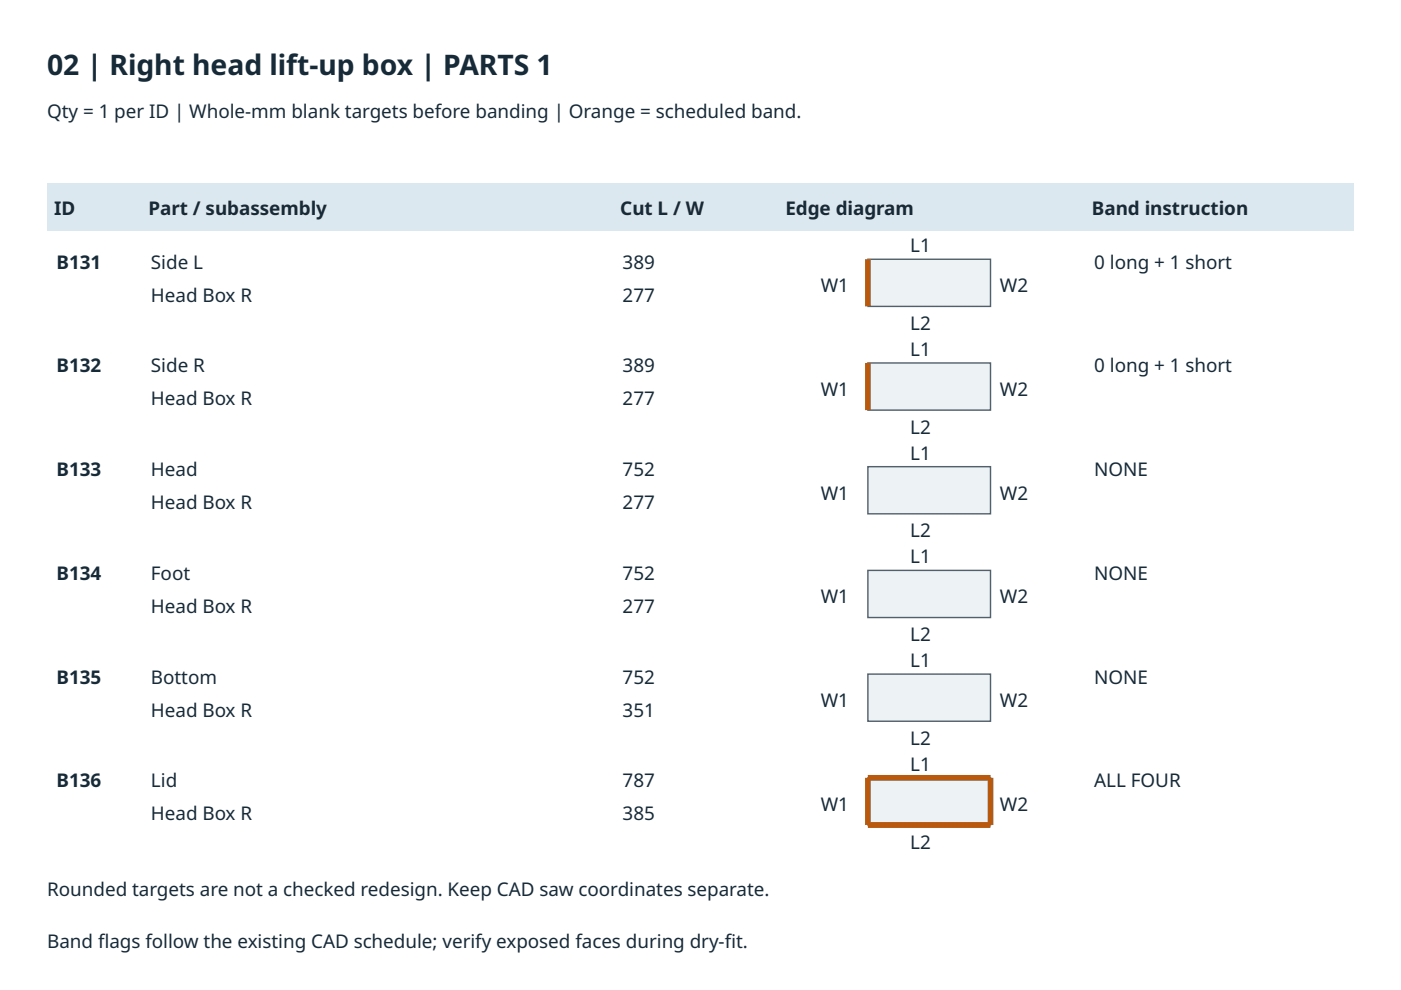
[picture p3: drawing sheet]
<svg xmlns="http://www.w3.org/2000/svg" width="297mm" height="210mm" viewBox="0 0 297 210" stroke-linecap="round" stroke-linejoin="round" font-family="sans-serif">
<defs><g id="words">
<text font-size="6" fill="#172a38" x="10" y="16">02 | Right head lift-up box | PARTS 1</text>
<g font-size="4" fill="#172a38">
<text x="10" y="25">Qty = 1 per ID | Whole-mm blank targets before banding | Orange = scheduled band.</text>
<text x="11.5" y="45.7">ID</text>
<text x="31.5" y="45.7">Part / subassembly</text>
<text x="131.5" y="45.7">Cut L / W</text>
<text x="166.5" y="45.7">Edge diagram</text>
<text x="231.5" y="45.7">Band instruction</text>
<text x="193" y="53.5">L1</text>
<text x="12" y="57">B131</text>
<text x="32" y="57">Side L</text>
<text x="132" y="57">389</text>
<text x="232" y="57">0 long + 1 short</text>
<text x="32" y="64">Head Box R</text>
<text x="132" y="64">277</text>
<text x="174" y="62">W1</text>
<text x="212" y="62">W2</text>
<text x="193" y="70">L2</text>
<text x="193" y="75.5">L1</text>
<text x="12" y="79">B132</text>
<text x="32" y="79">Side R</text>
<text x="132" y="79">389</text>
<text x="174" y="84">W1</text>
<text x="212" y="84">W2</text>
<text x="232" y="79">0 long + 1 short</text>
<text x="32" y="86">Head Box R</text>
<text x="132" y="86">277</text>
<text x="193" y="92">L2</text>
<text x="12" y="100.9">B133</text>
<text x="32" y="100.9">Head</text>
<text x="132" y="100.9">752</text>
<text x="193" y="97.4">L1</text>
<text x="232" y="100.9">NONE</text>
<text x="32" y="107.9">Head Box R</text>
<text x="132" y="107.9">277</text>
<text x="174" y="105.9">W1</text>
<text x="212" y="105.9">W2</text>
<text x="193" y="113.9">L2</text>
<text x="193" y="119.4">L1</text>
<text x="12" y="122.9">B134</text>
<text x="32" y="122.9">Foot</text>
<text x="132" y="122.9">752</text>
<text x="232" y="122.9">NONE</text>
<text x="32" y="129.9">Head Box R</text>
<text x="132" y="129.9">277</text>
<text x="174" y="127.9">W1</text>
<text x="212" y="127.9">W2</text>
<text x="193" y="135.9">L2</text>
<text x="193" y="141.4">L1</text>
<text x="12" y="144.9">B135</text>
<text x="32" y="144.9">Bottom</text>
<text x="132" y="144.9">752</text>
<text x="174" y="149.9">W1</text>
<text x="212" y="149.9">W2</text>
<text x="232" y="144.9">NONE</text>
<text x="32" y="151.9">Head Box R</text>
<text x="132" y="151.9">351</text>
<text x="193" y="157.9">L2</text>
<text x="12" y="166.9">B136</text>
<text x="32" y="166.9">Lid</text>
<text x="132" y="166.9">787</text>
<text x="193" y="163.4">L1</text>
<text x="232" y="166.9">ALL FOUR</text>
<text x="32" y="173.9">Head Box R</text>
<text x="132" y="173.9">385</text>
<text x="174" y="171.9">W1</text>
<text x="212" y="171.9">W2</text>
<text x="193" y="179.9">L2</text>
<text x="10" y="189.9">Rounded targets are not a checked redesign. Keep CAD saw coordinates separate.</text>
<text x="10" y="200.9">Band fags follow the existing CAD schedule; verify exposed faces during dry-ft.</text>
<text x="20.8" y="200.9">l</text>
<text x="153.6" y="200.9">i</text>
</g>
</g></defs>
<path d="M10 39h277v10h-277z" fill="#dce8ef"/>
<path d="M184 55h26v10h-26z" fill="#edf2f5"/>
<path d="M184 55h26v10h-26z" fill="none" stroke="#52606b" stroke-width=".3"/>
<path d="M184 55v10z" fill="#000" stroke="#b8590e" stroke-width="1.2" stroke-linecap="butt"/>
<path d="M184 77h26v10h-26z" fill="#edf2f5"/>
<path d="M184 77h26v10h-26z" fill="none" stroke="#52606b" stroke-width=".3"/>
<path d="M184 77v10z" fill="#000" stroke="#b8590e" stroke-width="1.2" stroke-linecap="butt"/>
<path d="M184 98.9h26v10h-26z" fill="#edf2f5"/>
<path d="M184 98.9h26v10h-26z" fill="none" stroke="#52606b" stroke-width=".3"/>
<path d="M184 120.9h26v10h-26z" fill="#edf2f5"/>
<path d="M184 120.9h26v10h-26z" fill="none" stroke="#52606b" stroke-width=".3"/>
<path d="M184 142.9h26v10h-26z" fill="#edf2f5"/>
<path d="M184 142.9h26v10h-26z" fill="none" stroke="#52606b" stroke-width=".3"/>
<path d="M184 164.9h26v10h-26z" fill="#edf2f5"/>
<path d="M184 164.9h26v10h-26z" fill="none" stroke="#52606b" stroke-width=".3"/>
<path d="M184 164.9h26zM184 174.9h26zM184 164.9v10zM210 164.9v10z" fill="#000" stroke="#b8590e" stroke-width="1.2" stroke-linecap="butt"/>
<use href="#words"/>
</svg>
